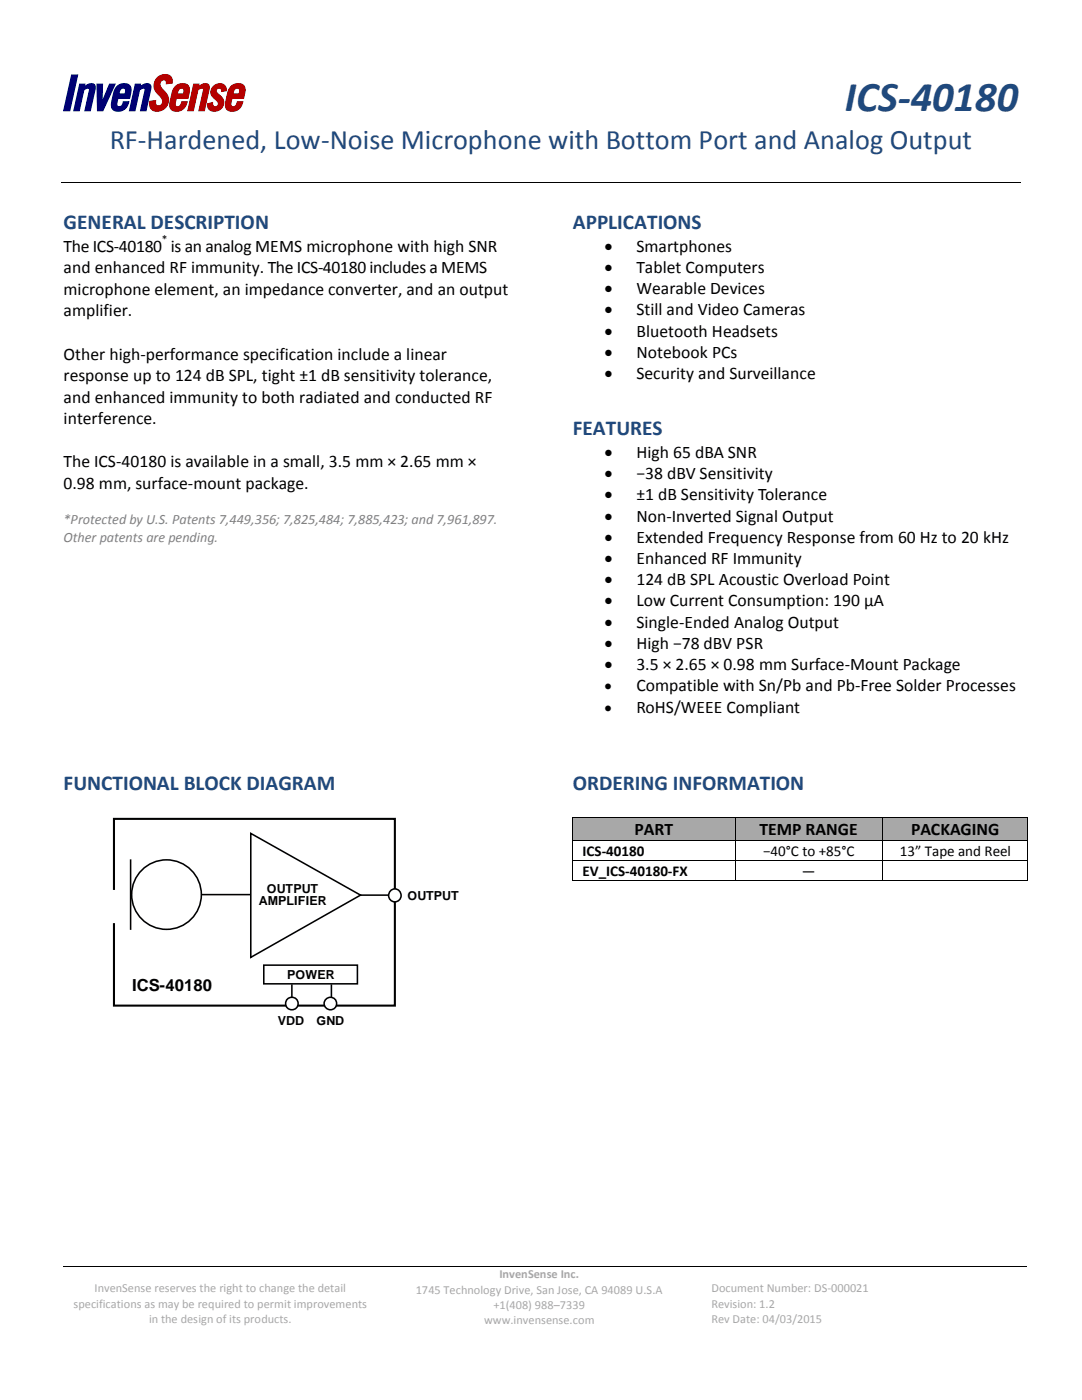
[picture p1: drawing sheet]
<svg xmlns="http://www.w3.org/2000/svg" width="216mm" height="279mm" viewBox="0 0 216 279" stroke-linecap="round" stroke-linejoin="round" font-family="sans-serif">
<defs><g id="words">
<text font-size="8.5" fill="#1f497d" x="168.6" y="22.1">ICS-40180</text>
<text font-size="5.6" fill="#1f497d" x="21.9" y="29.7">RF-Hardened, Low-Noise Microphone with Bottom Port and Analog Output</text>
<g font-size="4.2" fill="#1f497d">
<text x="12.7" y="45.7">GENERAL DESCRIPTION</text>
<text x="114.3" y="45.7">APPLICATIONS</text>
<text x="114.3" y="86.9">FEATURES</text>
<text x="12.7" y="157.6">FUNCTIONAL BLOCK DIAGRAM</text>
<text x="114.3" y="157.6">ORDERING INFORMATION</text>
</g>
<g font-size="3.5">
<text x="12.7" y="50.2">The ICS-40180 is an analog MEMS microphone with high SNR</text>
<text x="120.6" y="50.2">•</text>
<text x="127" y="50.2">Smartphones</text>
<text x="12.7" y="54.5">and enhanced RF immunity. The ICS-40180 includes a MEMS</text>
<text x="12.7" y="58.8">microphone element, an impedance converter, and an output</text>
<text x="120.6" y="54.5">•</text>
<text x="120.6" y="58.7">•</text>
<text x="127" y="54.5">Tablet Computers</text>
<text x="127" y="58.7">Wearable Devices</text>
<text x="12.7" y="63.1">amplifier.</text>
<text x="120.6" y="63">•</text>
<text x="127" y="63">Still and Video Cameras</text>
<text x="12.7" y="71.8">Other high-performance specification include a linear</text>
<text x="120.6" y="67.2">•</text>
<text x="120.7" y="71.4">•</text>
<text x="127" y="67.2">Bluetooth Headsets</text>
<text x="127" y="71.4">Notebook PCs</text>
<text x="12.7" y="76.1">response up to 124 dB SPL, tight ±1 dB sensitivity tolerance,</text>
<text x="120.7" y="75.7">•</text>
<text x="127" y="75.7">Security and Surveillance</text>
<text x="12.7" y="80.4">and enhanced immunity to both radiated and conducted RF</text>
<text x="12.7" y="84.7">interference.</text>
<text x="12.7" y="93.3">The ICS-40180 is available in a small, 3.5 mm × 2.65 mm ×</text>
<text x="120.6" y="95.6">•</text>
<text x="120.6" y="91.4">•</text>
<text x="127" y="95.6">−38 dBV Sensitivity</text>
<text x="127" y="91.4">High 65 dBA SNR</text>
<text x="12.7" y="97.6">0.98 mm, surface-mount package.</text>
<text x="120.6" y="99.9">•</text>
<text x="127" y="99.9">±1 dB Sensitivity Tolerance</text>
<text x="120.6" y="104.1">•</text>
<text x="127" y="104.1">Non-Inverted Signal Output</text>
<text x="120.6" y="112.6">•</text>
<text x="120.6" y="108.3">•</text>
<text x="127" y="108.3">Extended Frequency Response from 60 Hz to 20 kHz</text>
<text x="127" y="112.6">Enhanced RF Immunity</text>
<text x="120.6" y="116.8">•</text>
<text x="127" y="116.8">124 dB SPL Acoustic Overload Point</text>
<text x="120.6" y="121">•</text>
<text x="120.6" y="125.3">•</text>
<text x="127" y="121">Low Current Consumption: 190 µA</text>
<text x="127" y="125.3">Single-Ended Analog Output</text>
<text x="120.6" y="129.5">•</text>
<text x="127" y="129.5">High −78 dBV PSR</text>
<text x="120.6" y="133.7">•</text>
<text x="127" y="133.7">3.5 × 2.65 × 0.98 mm Surface-Mount Package</text>
<text x="127" y="138">Compatible with Sn/Pb and Pb-Free Solder Processes</text>
<text x="127" y="142.2">RoHS/WEEE Compliant</text>
<text x="126.6" y="166.6">PART</text>
<text x="151.6" y="166.6">TEMP RANGE</text>
<text x="181.8" y="166.6">PACKAGING</text>
</g>
<text font-size="3.3" x="26.4" y="197.7">ICS-40180</text>
<g font-size="3.2">
<text x="120.6" y="138">•</text>
<text x="120.6" y="142.2">•</text>
</g>
<g font-size="3">
<text x="116.2" y="170.9">ICS-40180</text>
<text x="152.3" y="170.9">−40°C to +85°C</text>
<text x="179.5" y="170.9">13” Tape and Reel</text>
<text x="116.2" y="174.9">EV_ICS-40180-FX</text>
<text x="160" y="174.9">—</text>
</g>
<g font-size="2.8" fill="#818181">
<text x="12.7" y="104.6">*Protected by U.S. Patents 7,449,356; 7,825,484; 7,885,423; and 7,961,897.</text>
<text x="12.7" y="108.1">Other patents are pending.</text>
</g>
<g font-size="2.5">
<text x="53.3" y="178.1">OUTPUT</text>
<text x="81.3" y="179.7">OUTPUT</text>
<text x="51.7" y="180.6">AMPLIFIER</text>
<text x="57.3" y="195.4">POWER</text>
<text x="55.5" y="204.5">VDD</text>
<text x="63.2" y="204.5">GND</text>
</g>
<g font-size="2.5" fill="#a8a8a8">
<text x="18.9" y="257.9">InvenSense reserves the right to change the detail</text>
<text x="99.7" y="255.1">InvenSense Inc.</text>
<text x="141.9" y="257.9">Document Number: DS-000021</text>
<text x="14.7" y="261">specifications as may be required to permit improvements</text>
<text x="29.8" y="264">in the design of its products.</text>
<text x="83" y="258.1">1745 Technology Drive, San Jose, CA 94089 U.S.A</text>
<text x="98.5" y="261.2">+1(408) 988–7339</text>
<text x="141.9" y="261">Revision: 1.2</text>
<text x="141.9" y="264">Rev Date: 04/03/2015</text>
<text x="96.6" y="264.2">www.invensense.com</text>
</g>
<text font-size="2.3" x="32.3" y="48.4">*</text>
</g></defs>
<path d="M12.2 36.4h191.5" fill="none" stroke="#000" stroke-width=".2"/>
<g fill="#a8a8a8">
<path d="M114.4 163.3h32.2v4.3h-32.2z" fill-rule="evenodd"/>
<path d="M146.8 163.3h29.3v4.3h-29.3z" fill-rule="evenodd"/>
<path d="M176.2 163.3h28.8v4.3h-28.8z" fill-rule="evenodd"/>
</g>
<g fill="#a8a8a8">
<path d="M116.2 163.3h28.6v4.3h-28.6z"/>
<path d="M148.6 163.3h25.6v4.3h-25.6z"/>
<path d="M178.1 163.3h25.1v4.3h-25.1z"/>
</g>
<g fill="#000">
<path d="M114.2 163.1h.2v.2h-.2zM114.2 167.6h.2v.2h-.2zM114.2 171.7h.2v.1h-.2zM114.2 175.7h.2v.2h-.2zM146.6 163.1h.2v.2h-.2zM146.6 167.6h.2v.2h-.2zM146.6 171.7h.2v.1h-.2zM146.6 175.7h.2v.2h-.2zM176.1 163.1h.1v.2h-.1zM176.1 167.6h.1v.2h-.1zM176.1 171.7h.1v.1h-.1zM176.1 175.7h.1v.2h-.1z"/>
<path d="M205 163.1h.2v.2h-.2zM205 167.6h.2v.2h-.2zM205 171.7h.2v.1h-.2zM205 175.7h.2v.2h-.2z"/>
</g>
<g fill="none" stroke="#000" stroke-width=".2">
<path d="M114.3 163.3v4.3M114.3 167.8v3.9M114.3 171.8v3.9M114.4 163.2h32.2M114.4 167.7h32.2M114.4 171.7h32.2M114.4 175.8h32.2M146.7 163.3v4.3M146.7 167.8v3.9M146.7 171.8v3.9M146.8 163.2h29.3M146.8 167.7h29.3"/>
<path d="M146.8 171.7h29.3M146.8 175.8h29.3M176.1 163.3v4.3M176.1 167.8v3.9M176.1 171.8v3.9M176.2 163.2h28.8M176.2 167.7h28.8M176.2 171.7h28.8M176.2 175.8h28.8M205.1 163.3v4.3M205.1 167.8v3.9M205.1 171.8v3.9"/>
</g>
<path d="M50 166.3l21.9 12.3-21.9 12.5z" fill="#fff"/>
<g fill="none" stroke="#000" stroke-width=".31">
<path d="M26.1 171.5v14.1M40.2 178.5h9.8M50 166.3l21.9 12.3-21.9 12.5zM71.7 178.6h5.8"/>
<circle cx="33.2" cy="178.5" r="6.9"/>
</g>
<path d="M22.7 177.6v-14.2h56.1v37.3h-56.1v-16.5" fill="none" stroke="#000" stroke-width=".41"/>
<circle cx="78.8" cy="178.7" r="1.27" fill="#fff"/>
<g fill="none" stroke="#000" stroke-width=".31">
<path d="M52.6 192.6h18.7v3.7h-18.7zM58.2 196.4v4.1M66.1 196.4v4.1"/>
<circle cx="78.8" cy="178.7" r="1.27"/>
</g>
<circle cx="58.2" cy="200.3" r="1.25" fill="#fff"/>
<circle cx="58.2" cy="200.3" r="1.25" fill="none" stroke="#000" stroke-width=".31"/>
<circle cx="65.9" cy="200.3" r="1.24" fill="#fff"/>
<circle cx="65.9" cy="200.3" r="1.24" fill="none" stroke="#000" stroke-width=".31"/>
<path d="M12.7 252.7h62.6M75.4 252.7h64.6M140.2 252.7h64.7" fill="none" stroke="#000" stroke-width=".2"/>
<path d="M75.3 252.6h.1v.2h-.1zM140 252.6h.2v.2h-.2z" fill="#000"/>
<path d="M14.3 15h1.2l-1.6 7.1h-1.2z" fill="#000073"/>
<path d="M14.3 15h1.2l-1.6 7.1h-1.2z" fill="none" stroke="#000073" stroke-width=".2"/>
<path d="M15.9 16.8h1l-.1 .5a1.57 1.57 0 0 1 2.1-.3l.1 .8-1 4.3h-1.1l.9-4.1a.46 .46 0 0 0-.3-.5 .46 .46 0 0 0-.5 .3l-.3 .1-.9 4.2h-1.1z" fill="#000073"/>
<path d="M15.9 16.8h1l-.1 .5a1.57 1.57 0 0 1 2.1-.3l.1 .8-1 4.3h-1.1l.9-4.1a.46 .46 0 0 0-.3-.5 .46 .46 0 0 0-.5 .3l-.3 .1-.9 4.2h-1.1z" fill="none" stroke="#000073" stroke-width=".2"/>
<path d="M19.3 16.8h1.2l-.1 3.5 1.5-3.5h1.1l-2.5 5.3h-1.1z" fill="#000073"/>
<path d="M19.3 16.8h1.2l-.1 3.5 1.5-3.5h1.1l-2.5 5.3h-1.1z" fill="none" stroke="#000073" stroke-width=".2"/>
<path d="M23.3 17.2a1.74 1.74 0 0 1 2.8 .2v1l-.2 1.3h-2.4l-.1 .7a.61 .61 0 0 0 .3 .9 .61 .61 0 0 0 .8-.6l.1-.4h1.1a1.99 1.99 0 0 1-1.2 1.7 1.99 1.99 0 0 1-2.1-.3l-.2-.7 .1-.8 .5-2.2zM24.1 17.8l-.4 .9h1.3v-.2a.57 .57 0 0 0-.1-.8 .57 .57 0 0 0-.8 .1z" fill="#000073"/>
<path d="M23.3 17.2a1.74 1.74 0 0 1 2.8 .2v1l-.2 1.3h-2.4l-.1 .7a.61 .61 0 0 0 .3 .9 .61 .61 0 0 0 .8-.6l.1-.4h1.1a1.99 1.99 0 0 1-1.2 1.7 1.99 1.99 0 0 1-2.1-.3l-.2-.7 .1-.8 .5-2.2zM24.1 17.8a.57 .57 0 0 1 .8-.1 .57 .57 0 0 1 .1 .8v.2h-1.3z" fill="none" stroke="#000073" stroke-width=".2"/>
<path d="M27 16.8h1l-.1 .5a1.56 1.56 0 0 1 2.1-.3l.1 .6-1 4.5h-1.1l.9-4.1v-.3l-.3-.1-.7 .3-1 4.2h-1.1z" fill="#000073"/>
<path d="M27 16.8h1l-.1 .5a1.56 1.56 0 0 1 2.1-.3l.1 .6-1 4.5h-1.1l.9-4.1v-.3l-.3-.1-.7 .3-1 4.2h-1.1z" fill="none" stroke="#000073" stroke-width=".2"/>
<path d="M31.4 15.4a1.86 1.86 0 0 1 2.9 .1l.1 1.1-1.2 .1a.64 .64 0 0 0-.6-.8 .64 .64 0 0 0-.7 .7 2.73 2.73 0 0 0 1.2 1.9 2.18 2.18 0 0 1 0 3 2.18 2.18 0 0 1-3 .2l-.2-.6v-.9l1.2-.1a.74 .74 0 0 0 .5 1 .74 .74 0 0 0 .8-.8 5.8 5.8 0 0 0-1.5-2.3 2.21 2.21 0 0 1 .5-2.6z" fill="#b50000"/>
<path d="M31.4 15.4a1.86 1.86 0 0 1 2.9 .1l.1 1.1-1.2 .1a.64 .64 0 0 0-.6-.8 .64 .64 0 0 0-.7 .7 2.73 2.73 0 0 0 1.2 1.9 2.18 2.18 0 0 1 0 3 2.18 2.18 0 0 1-3 .2l-.2-.6v-.9l1.2-.1a.74 .74 0 0 0 .5 1 .74 .74 0 0 0 .8-.8 5.8 5.8 0 0 0-1.5-2.3 2.21 2.21 0 0 1 .5-2.6z" fill="none" stroke="#b50000" stroke-width=".2"/>
<path d="M35 17.2a1.74 1.74 0 0 1 2.7 .2l.1 1-.3 1.3h-2.3l-.2 .7a.61 .61 0 0 0 .4 .9 .61 .61 0 0 0 .8-.6l.1-.4h1.1a1.99 1.99 0 0 1-1.3 1.7 1.99 1.99 0 0 1-2.1-.3l-.1-.7v-.8l.6-2.2zM35.7 17.8l-.3 .9h1.2l.1-.2a.57 .57 0 0 0-.2-.8 .57 .57 0 0 0-.8 .1z" fill="#b50000"/>
<path d="M35 17.2a1.74 1.74 0 0 1 2.7 .2l.1 1-.3 1.3h-2.3l-.2 .7a.61 .61 0 0 0 .4 .9 .61 .61 0 0 0 .8-.6l.1-.4h1.1a1.99 1.99 0 0 1-1.3 1.7 1.99 1.99 0 0 1-2.1-.3l-.1-.7v-.8l.6-2.2zM35.7 17.8a.57 .57 0 0 1 .8-.1 .57 .57 0 0 1 .2 .8l-.1 .2h-1.2z" fill="none" stroke="#b50000" stroke-width=".2"/>
<path d="M38.6 16.8h1.1l-.1 .5a1.57 1.57 0 0 1 2.1-.3v.8l-.9 4.3h-1.1l.9-4.1a.46 .46 0 0 0-.4-.5 .46 .46 0 0 0-.5 .3l-.2 .1-.9 4.2h-1.1z" fill="#b50000"/>
<path d="M38.6 16.8h1.1l-.1 .5a1.57 1.57 0 0 1 2.1-.3v.8l-.9 4.3h-1.1l.9-4.1a.46 .46 0 0 0-.4-.5 .46 .46 0 0 0-.5 .3l-.2 .1-.9 4.2h-1.1z" fill="none" stroke="#b50000" stroke-width=".2"/>
<path d="M42.5 17.3a1.47 1.47 0 0 1 1.5-.6 1.47 1.47 0 0 1 1.2 1.1v.3l-1 .2a.57 .57 0 0 0-.4-.7 .57 .57 0 0 0-.7 .4 .57 .57 0 0 0 .4 .7l.1 .1a1.76 1.76 0 0 1 .7 2.7 1.76 1.76 0 0 1-2.8 0l-.1-.8 1-.2a.62 .62 0 0 0 .4 .7 .62 .62 0 0 0 .8-.3 .62 .62 0 0 0-.4-.8l-.3-.3a1.58 1.58 0 0 1-.4-2.5z" fill="#b50000"/>
<path d="M42.5 17.3a1.47 1.47 0 0 1 1.5-.6 1.47 1.47 0 0 1 1.2 1.1v.3l-1 .2a.57 .57 0 0 0-.4-.7 .57 .57 0 0 0-.7 .4 .57 .57 0 0 0 .4 .7l.1 .1a1.75 1.75 0 0 1 .7 2.7 1.75 1.75 0 0 1-2.8 0l-.1-.8 1-.2a.62 .62 0 0 0 .4 .7 .62 .62 0 0 0 .8-.3 .62 .62 0 0 0-.4-.8l-.3-.3a1.58 1.58 0 0 1-.4-2.5z" fill="none" stroke="#b50000" stroke-width=".2"/>
<path d="M46.1 17.2a1.72 1.72 0 0 1 2.7 .2l.1 .7-.3 1.6h-2.3l-.2 .7a.61 .61 0 0 0 .4 .9 .61 .61 0 0 0 .8-.6l.1-.4h1.1a1.99 1.99 0 0 1-1.3 1.7 1.99 1.99 0 0 1-2.1-.3l-.1-.9 .4-2.1 .3-1zM46.8 17.8l-.3 .9h1.2l.1-.2a.57 .57 0 0 0-.2-.8 .57 .57 0 0 0-.8 .1z" fill="#b50000"/>
<path d="M46.1 17.2a1.72 1.72 0 0 1 2.7 .2l.1 .7-.3 1.6h-2.3l-.2 .7a.61 .61 0 0 0 .4 .9 .61 .61 0 0 0 .8-.6l.1-.4h1.1a1.99 1.99 0 0 1-1.3 1.7 1.99 1.99 0 0 1-2.1-.3l-.1-.9 .4-2.1 .3-1zM46.8 17.8a.57 .57 0 0 1 .8-.1 .57 .57 0 0 1 .2 .8l-.1 .2h-1.2z" fill="none" stroke="#b50000" stroke-width=".2"/>
<use href="#words"/>
</svg>
